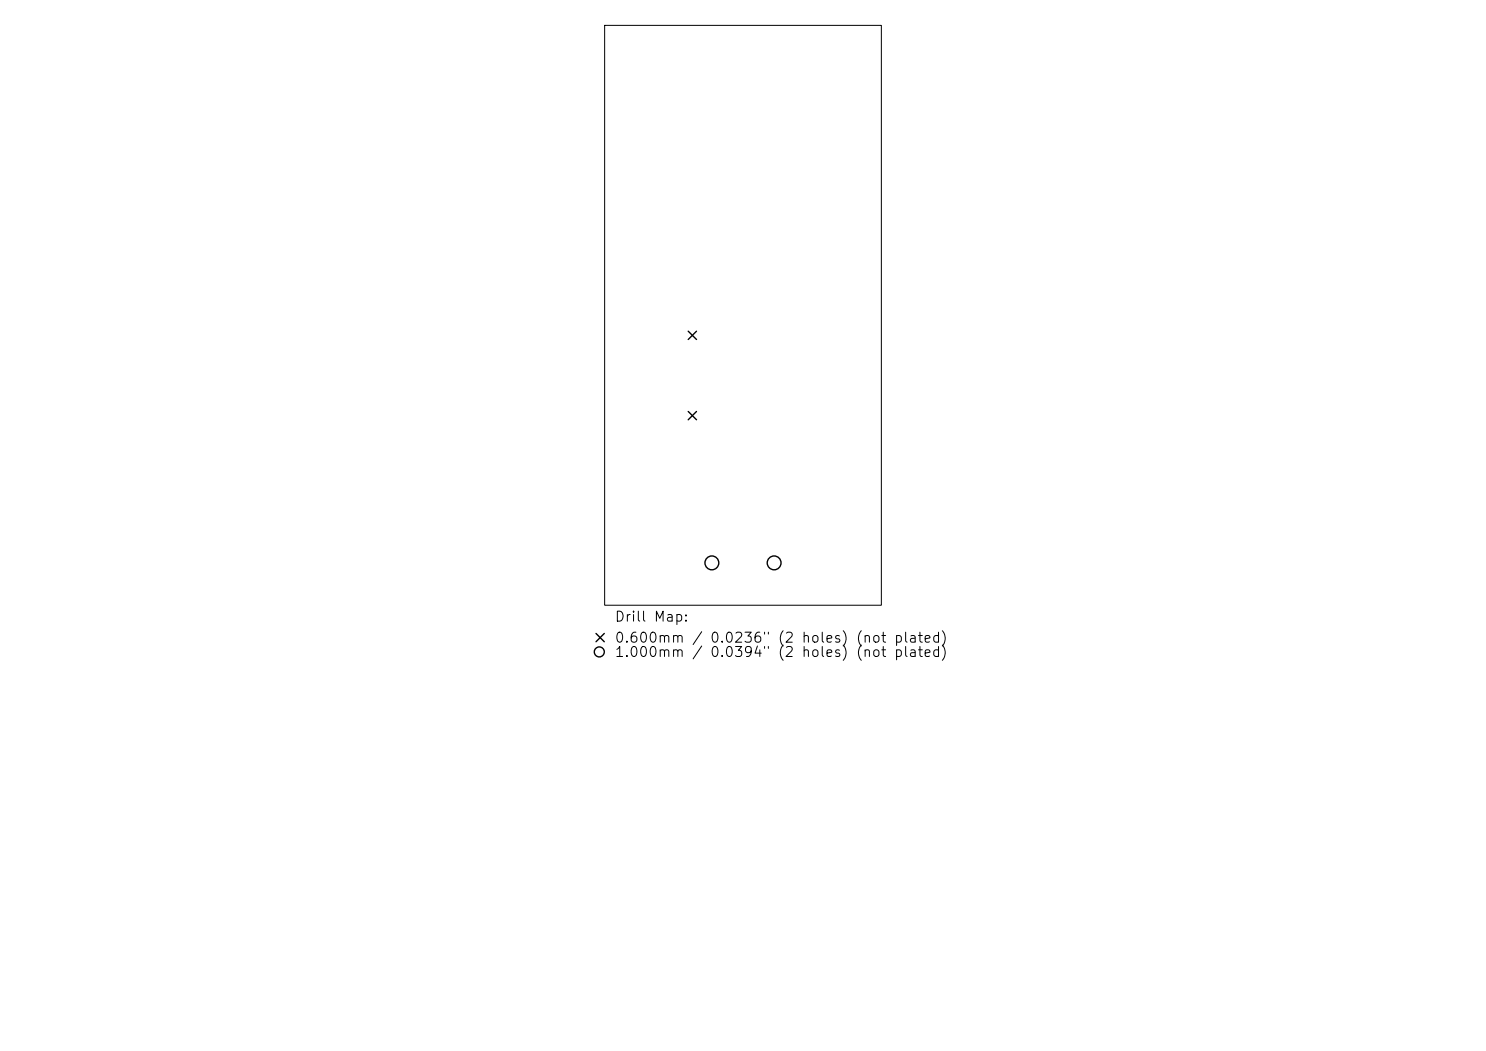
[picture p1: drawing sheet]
<svg xmlns="http://www.w3.org/2000/svg" width="297mm" height="210mm" viewBox="0 0 297 210" stroke-linecap="round" stroke-linejoin="round" font-family="sans-serif">
<defs><g id="words">
<g font-size="2">
<text x="122.7" y="124.7">Drill Map:</text>
<text x="122.7" y="128.9">0.600mm / 0.0236&quot; (2 holes) (not plated)</text>
<text x="122.7" y="131.8">1.000mm / 0.0394&quot; (2 holes) (not plated)</text>
</g>
</g></defs>
<path d="M120.8 5.1h55.4v115.8h-55.4z" fill="none" stroke="#000" stroke-width=".2"/>
<g fill="none" stroke="#000" stroke-width=".28">
<path d="M137.6 66.2l1.6 1.6M139.2 66.2l-1.6 1.6M137.6 82.2l1.6 1.7M139.2 82.2l-1.6 1.7M119.1 126.6l1.7 1.6M120.8 126.6l-1.7 1.6"/>
<circle cx="142.3" cy="112.5" r="1.38"/>
<circle cx="154.7" cy="112.5" r="1.38"/>
<circle cx="119.8" cy="130.3" r="1"/>
</g>
<use href="#words"/>
</svg>
